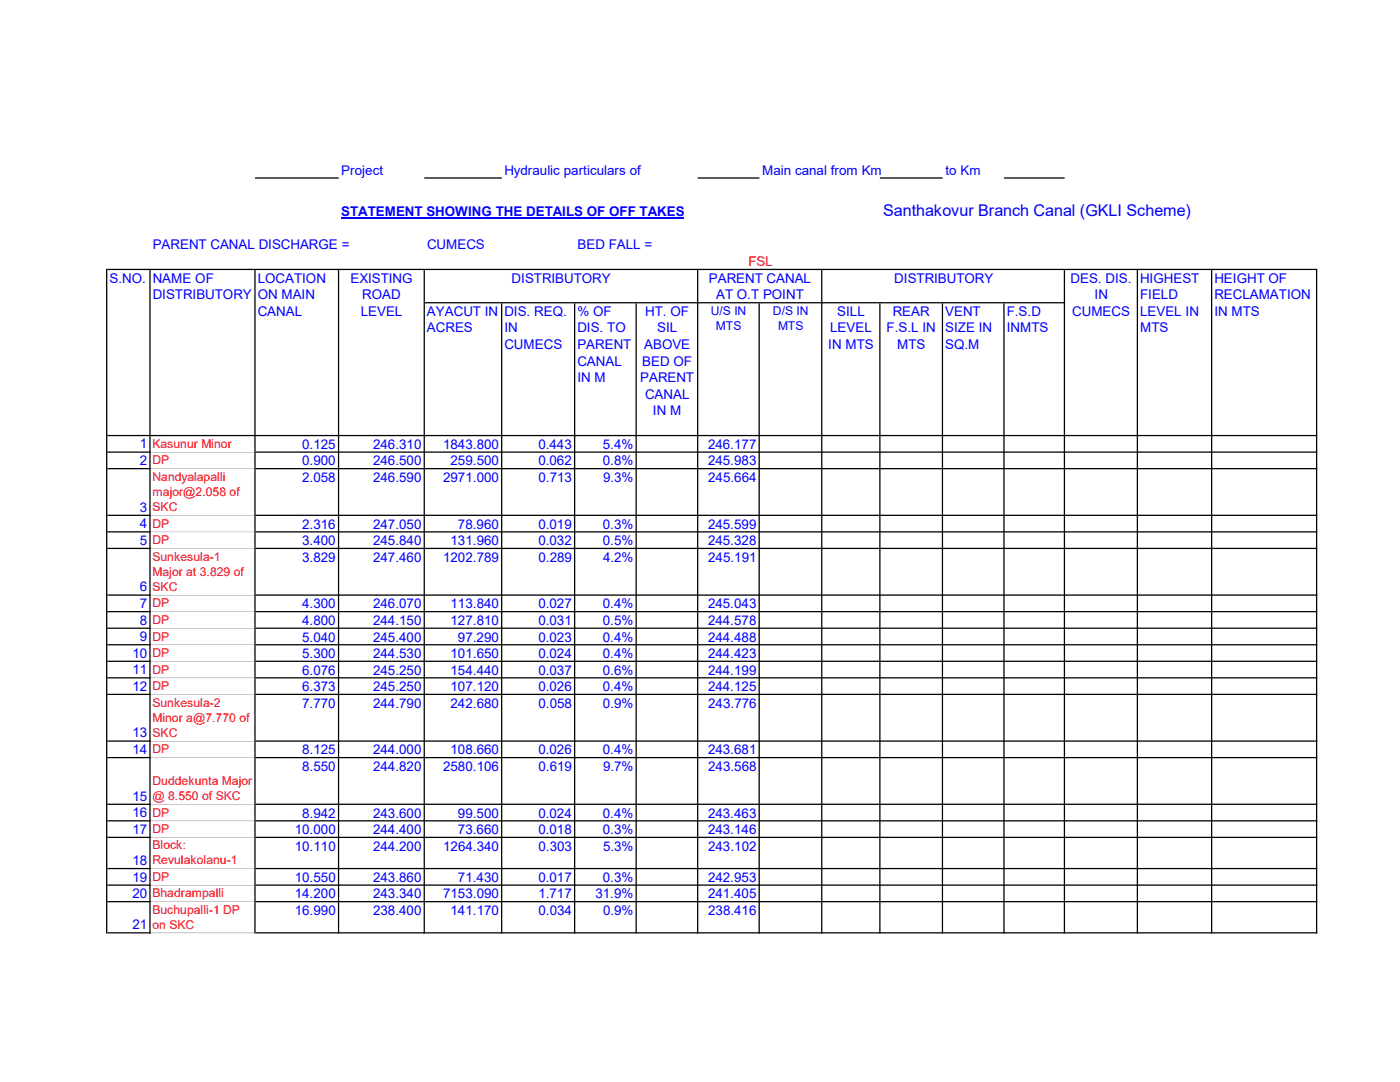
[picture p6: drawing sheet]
<svg xmlns="http://www.w3.org/2000/svg" width="279mm" height="216mm" viewBox="0 0 279 216" stroke-linecap="round" stroke-linejoin="round" font-family="sans-serif">
<defs><g id="words">
<text font-size="3.2" fill="#00f" x="176.2" y="43.1">Santhakovur Branch Canal (GKLI Scheme)</text>
<g font-size="2.7" fill="#00f">
<text x="68.1" y="34.9">Project</text>
<text x="100.7" y="34.9">Hydraulic particulars of</text>
<text x="152.1" y="34.9">Main canal from Km</text>
<text x="188.7" y="34.9">to Km</text>
<text x="68.1" y="43.1">STATEMENT SHOWING THE DETAILS OF OFF TAKES</text>
<text x="30.5" y="49.7">PARENT CANAL DISCHARGE =</text>
<text x="85.2" y="49.7">CUMECS</text>
<text x="115.3" y="49.7">BED FALL =</text>
<text x="21.8" y="56.4">S.NO. NAME OF</text>
<text x="30.5" y="59.7">DISTRIBUTORY</text>
<text x="51.4" y="56.4">LOCATION</text>
<text x="51.4" y="59.7">ON MAIN</text>
<text x="69.9" y="56.4">EXISTING</text>
<text x="72.3" y="59.7">ROAD</text>
<text x="102.1" y="56.4">DISTRIBUTORY</text>
<text x="141.5" y="56.4">PARENT CANAL</text>
<text x="142.9" y="59.7">AT O.T POINT</text>
<text x="178.5" y="56.4">DISTRIBUTORY</text>
<text x="213.7" y="56.4">DES. DIS.</text>
<text x="218.4" y="59.7">IN</text>
<text x="227.5" y="56.4">HIGHEST</text>
<text x="227.5" y="59.7">FIELD</text>
<text x="242.4" y="56.4">HEIGHT OF</text>
<text x="242.4" y="59.7">RECLAMATION</text>
<text x="51.4" y="63">CANAL</text>
<text x="72" y="63">LEVEL</text>
<text x="85.2" y="63">AYACUT IN</text>
<text x="100.7" y="63">DIS. REQ.</text>
<text x="115.2" y="63">% OF</text>
<text x="128.8" y="63">HT. OF</text>
<text x="167.1" y="63">SILL</text>
<text x="178.2" y="63">REAR</text>
<text x="188.6" y="63">VENT</text>
<text x="200.9" y="63">F.S.D</text>
<text x="214" y="63">CUMECS</text>
<text x="227.5" y="63">LEVEL IN</text>
<text x="242.4" y="63">IN MTS</text>
<text x="85.2" y="66.3">ACRES</text>
<text x="100.7" y="66.3">IN</text>
<text x="100.7" y="69.6">CUMECS</text>
<text x="115.2" y="66.3">DIS. TO</text>
<text x="115.2" y="69.6">PARENT</text>
<text x="128.6" y="69.6">ABOVE</text>
<text x="131.1" y="66.3">SIL</text>
<text x="165.3" y="69.6">IN MTS</text>
<text x="165.7" y="66.3">LEVEL</text>
<text x="177" y="66.3">F.S.L IN</text>
<text x="179.1" y="69.6">MTS</text>
<text x="188.6" y="66.3">SIZE IN</text>
<text x="188.6" y="69.6">SQ.M</text>
<text x="200.9" y="66.3">INMTS</text>
<text x="227.5" y="66.3">MTS</text>
<text x="115.2" y="72.9">CANAL</text>
<text x="115.2" y="76.2">IN M</text>
<text x="127.8" y="76.2">PARENT</text>
<text x="128.2" y="72.9">BED OF</text>
<text x="128.7" y="79.5">CANAL</text>
<text x="130.3" y="82.8">IN M</text>
<text x="27.9" y="89.5">1</text>
<text x="60.3" y="89.6">0.125</text>
<text x="74.5" y="89.6">246.310</text>
<text x="88.4" y="89.6">1843.800</text>
<text x="107.4" y="89.6">0.443</text>
<text x="120.3" y="89.6">5.4%</text>
<text x="141.3" y="89.6">246.177</text>
<text x="27.9" y="92.8">2</text>
<text x="60.3" y="92.9">0.900</text>
<text x="74.5" y="92.9">246.500</text>
<text x="89.9" y="92.9">259.500</text>
<text x="107.4" y="92.9">0.062</text>
<text x="120.3" y="92.9">0.8%</text>
<text x="141.3" y="92.9">245.983</text>
<text x="60.3" y="96.2">2.058</text>
<text x="74.5" y="96.2">246.590</text>
<text x="88.4" y="96.2">2971.000</text>
<text x="107.5" y="96.2">0.713</text>
<text x="120.3" y="96.2">9.3%</text>
<text x="141.3" y="96.2">245.664</text>
<text x="27.9" y="102.1">3</text>
<text x="27.9" y="105.4">4</text>
<text x="60.3" y="105.5">2.316</text>
<text x="74.5" y="105.5">247.050</text>
<text x="91.4" y="105.5">78.960</text>
<text x="107.4" y="105.5">0.019</text>
<text x="120.3" y="105.5">0.3%</text>
<text x="141.3" y="105.5">245.599</text>
<text x="27.9" y="108.7">5</text>
<text x="60.3" y="108.8">3.400</text>
<text x="60.3" y="112.1">3.829</text>
<text x="74.5" y="108.8">245.840</text>
<text x="74.5" y="112.1">247.460</text>
<text x="88.4" y="112.1">1202.789</text>
<text x="89.9" y="108.8">131.960</text>
<text x="107.4" y="108.8">0.032</text>
<text x="107.5" y="112.1">0.289</text>
<text x="120.3" y="108.8">0.5%</text>
<text x="120.3" y="112.1">4.2%</text>
<text x="141.3" y="108.8">245.328</text>
<text x="141.3" y="112.1">245.191</text>
<text x="27.9" y="118">6</text>
<text x="27.9" y="121.3">7</text>
<text x="27.9" y="124.6">8</text>
<text x="60.3" y="121.4">4.300</text>
<text x="60.3" y="124.7">4.800</text>
<text x="74.5" y="121.4">246.070</text>
<text x="74.5" y="124.7">244.150</text>
<text x="89.9" y="121.4">113.840</text>
<text x="89.9" y="124.7">127.810</text>
<text x="107.4" y="121.4">0.027</text>
<text x="107.4" y="124.7">0.031</text>
<text x="120.3" y="121.4">0.4%</text>
<text x="120.3" y="124.7">0.5%</text>
<text x="141.3" y="121.4">245.043</text>
<text x="141.3" y="124.7">244.578</text>
<text x="26.4" y="131.2">10</text>
<text x="27.9" y="127.9">9</text>
<text x="60.3" y="128">5.040</text>
<text x="60.3" y="131.3">5.300</text>
<text x="74.5" y="128">245.400</text>
<text x="74.5" y="131.3">244.530</text>
<text x="89.9" y="131.3">101.650</text>
<text x="91.4" y="128">97.290</text>
<text x="107.4" y="128">0.023</text>
<text x="107.4" y="131.3">0.024</text>
<text x="120.3" y="128">0.4%</text>
<text x="120.3" y="131.3">0.4%</text>
<text x="141.3" y="128">244.488</text>
<text x="141.3" y="131.3">244.423</text>
<text x="26.4" y="134.5">11</text>
<text x="26.4" y="137.8">12</text>
<text x="60.3" y="134.6">6.076</text>
<text x="60.3" y="137.9">6.373</text>
<text x="74.5" y="134.6">245.250</text>
<text x="74.5" y="137.9">245.250</text>
<text x="89.9" y="134.6">154.440</text>
<text x="89.9" y="137.9">107.120</text>
<text x="107.4" y="134.6">0.037</text>
<text x="107.4" y="137.9">0.026</text>
<text x="120.3" y="134.6">0.6%</text>
<text x="120.3" y="137.9">0.4%</text>
<text x="141.3" y="134.6">244.199</text>
<text x="141.3" y="137.9">244.125</text>
<text x="60.3" y="141.2">7.770</text>
<text x="74.5" y="141.2">244.790</text>
<text x="89.9" y="141.2">242.680</text>
<text x="107.5" y="141.2">0.058</text>
<text x="120.3" y="141.2">0.9%</text>
<text x="141.3" y="141.2">243.776</text>
<text x="26.4" y="147.2">13</text>
<text x="26.4" y="150.5">14</text>
<text x="60.3" y="150.5">8.125</text>
<text x="60.3" y="153.8">8.550</text>
<text x="74.5" y="150.5">244.000</text>
<text x="74.5" y="153.8">244.820</text>
<text x="88.4" y="153.8">2580.106</text>
<text x="89.9" y="150.5">108.660</text>
<text x="107.4" y="150.5">0.026</text>
<text x="107.5" y="153.8">0.619</text>
<text x="120.3" y="150.5">0.4%</text>
<text x="120.3" y="153.8">9.7%</text>
<text x="141.3" y="150.5">243.681</text>
<text x="141.3" y="153.8">243.568</text>
<text x="26.4" y="159.8">15</text>
<text x="26.4" y="163.1">16</text>
<text x="26.4" y="166.4">17</text>
<text x="58.8" y="166.5">10.000</text>
<text x="60.3" y="163.2">8.942</text>
<text x="74.5" y="163.2">243.600</text>
<text x="74.5" y="166.5">244.400</text>
<text x="91.4" y="163.2">99.500</text>
<text x="91.4" y="166.5">73.660</text>
<text x="107.4" y="163.2">0.024</text>
<text x="107.4" y="166.5">0.018</text>
<text x="120.3" y="163.2">0.4%</text>
<text x="120.3" y="166.5">0.3%</text>
<text x="141.3" y="163.2">243.463</text>
<text x="141.3" y="166.5">243.146</text>
<text x="26.4" y="172.6">18</text>
<text x="58.8" y="169.8">10.110</text>
<text x="74.5" y="169.8">244.200</text>
<text x="88.4" y="169.8">1264.340</text>
<text x="107.5" y="169.8">0.303</text>
<text x="120.3" y="169.8">5.3%</text>
<text x="141.4" y="169.8">243.102</text>
<text x="26.4" y="175.9">19</text>
<text x="26.4" y="179.2">20</text>
<text x="58.8" y="176">10.550</text>
<text x="58.8" y="179.3">14.200</text>
<text x="74.5" y="176">243.860</text>
<text x="74.5" y="179.3">243.340</text>
<text x="88.4" y="179.3">7153.090</text>
<text x="91.4" y="176">71.430</text>
<text x="107.4" y="176">0.017</text>
<text x="107.4" y="179.3">1.717</text>
<text x="118.8" y="179.3">31.9%</text>
<text x="120.3" y="176">0.3%</text>
<text x="141.3" y="176">242.953</text>
<text x="141.3" y="179.3">241.405</text>
<text x="26.4" y="185.4">21</text>
<text x="58.8" y="182.6">16.990</text>
<text x="74.5" y="182.6">238.400</text>
<text x="89.9" y="182.6">141.170</text>
<text x="107.5" y="182.6">0.034</text>
<text x="120.3" y="182.6">0.9%</text>
<text x="141.3" y="182.6">238.416</text>
</g>
<text font-size="2.7" fill="#f00" x="149.4" y="53">FSL</text>
<g font-size="2.4" fill="#00f">
<text x="141.9" y="62.8">U/S IN</text>
<text x="142.9" y="65.8">MTS</text>
<text x="154.3" y="62.8">D/S IN</text>
<text x="155.3" y="65.8">MTS</text>
</g>
<g font-size="2.4" fill="#f00">
<text x="30.4" y="89.4">Kasunur Minor</text>
<text x="30.4" y="92.7">DP</text>
<text x="30.4" y="96">Nandyalapalli</text>
<text x="30.4" y="99">major@2.058 of</text>
<text x="30.4" y="102">SKC</text>
<text x="30.4" y="105.3">DP</text>
<text x="30.4" y="108.6">DP</text>
<text x="30.4" y="111.9">Sunkesula-1</text>
<text x="30.4" y="114.9">Major at 3.829 of</text>
<text x="30.4" y="117.9">SKC</text>
<text x="30.4" y="121.2">DP</text>
<text x="30.4" y="124.5">DP</text>
<text x="30.4" y="127.8">DP</text>
<text x="30.4" y="131.1">DP</text>
<text x="30.4" y="134.4">DP</text>
<text x="30.4" y="137.7">DP</text>
<text x="30.4" y="141">Sunkesula-2</text>
<text x="30.4" y="144">Minor a@7.770 of</text>
<text x="30.4" y="147">SKC</text>
<text x="30.4" y="150.3">DP</text>
<text x="30.4" y="156.6">Duddekunta Major</text>
<text x="30.4" y="159.6">@ 8.550 of SKC</text>
<text x="30.4" y="162.9">DP</text>
<text x="30.4" y="166.2">DP</text>
<text x="30.4" y="169.5">Block:</text>
<text x="30.4" y="172.5">Revulakolanu-1</text>
<text x="30.4" y="175.8">DP</text>
<text x="30.4" y="179.1">Bhadrampalli</text>
<text x="30.4" y="182.3">Buchupalli-1 DP</text>
<text x="30.4" y="185.3">on SKC</text>
</g>
</g></defs>
<path d="M68.1 43.6h68.5" fill="none" stroke="#00f" stroke-width=".3"/>
<g fill="#000">
<path d="M50.9 35.4h16.7v.2h-16.7zM84.7 35.4h15.5v.2h-15.5zM139.2 35.4h12.4v.2h-12.4zM175.6 35.4h12.5v.2h-12.5zM21.4 90.1h8.7v.2h-8.7z" fill-rule="evenodd"/>
<path d="M21.4 53.6h241.5v.3h-241.5zM84.8 60.3h127.8v.2h-127.8zM21.4 86.8h241.5v.2h-241.5zM51 90.1h211.9v.2h-211.9zM51 93.4h211.9v.2h-211.9zM51 102.7h211.9v.3h-211.9zM51 106h211.9v.3h-211.9zM51 109.3h211.9v.3h-211.9zM51 118.6h211.9v.3h-211.9zM51 121.9h211.9v.3h-211.9zM51 125.2h211.9v.3h-211.9zM51 128.5h211.9v.3h-211.9zM51 131.8h211.9v.3h-211.9zM51 135.1h211.9v.3h-211.9zM51 138.4h211.9v.3h-211.9zM51 147.7h211.9v.3h-211.9zM51 151h211.9v.3h-211.9zM51 160.4h211.9v.2h-211.9zM51 163.7h211.9v.2h-211.9zM51 167h211.9v.2h-211.9zM51 173.2h211.9v.2h-211.9zM51 176.5h211.9v.2h-211.9zM51 179.8h211.9v.2h-211.9zM51 186h211.9v.3h-211.9z" fill-rule="evenodd"/>
<path d="M29.8 53.9h.3v132.4h-.3zM50.8 53.9h.2v132.4h-.2zM67.4 53.9h.3v132.4h-.3zM84.5 53.9h.3v132.4h-.3zM139.1 53.9h.3v132.4h-.3zM163.9 53.9h.2v132.4h-.2zM212.3 53.9h.3v132.4h-.3zM226.9 53.9h.2v132.4h-.2zM241.7 53.9h.2v132.4h-.2zM262.6 53.9h.3v132.4h-.3zM100 60.5h.2v125.8h-.2zM114.6 60.5h.2v125.8h-.2zM126.8 60.5h.3v125.8h-.3zM151.4 60.5h.2v125.8h-.2zM175.5 60.5h.2v125.8h-.2zM188 60.5h.2v125.8h-.2zM200.2 60.5h.3v125.8h-.3zM200.4 35.4h12.1v.2h-12.1z" fill-rule="evenodd"/>
<path d="M30.1 90.2l20.7 .1zM21.4 93.4h8.7v.2h-8.7z" fill-rule="evenodd"/>
<path d="M30.1 93.5l20.7 .1zM21.4 102.7h8.7v.3h-8.7z" fill-rule="evenodd"/>
<path d="M30.1 102.8l20.7 .1zM21.4 106h8.7v.3h-8.7z" fill-rule="evenodd"/>
<path d="M30.1 106.1l20.7 .1zM21.4 109.3h8.7v.3h-8.7z" fill-rule="evenodd"/>
<path d="M30.1 109.4l20.7 .1zM21.4 118.6h8.7v.3h-8.7z" fill-rule="evenodd"/>
<path d="M30.1 118.7l20.7 .1zM21.4 121.9h8.7v.3h-8.7z" fill-rule="evenodd"/>
<path d="M30.1 122l20.7 .1zM21.4 125.2h8.7v.3h-8.7z" fill-rule="evenodd"/>
<path d="M30.1 125.3l20.7 .1zM21.4 128.5h8.7v.3h-8.7z" fill-rule="evenodd"/>
<path d="M30.1 128.7h20.7zM21.4 131.8h8.7v.3h-8.7z" fill-rule="evenodd"/>
<path d="M30.1 132h20.7zM21.4 135.1h8.7v.3h-8.7z" fill-rule="evenodd"/>
<path d="M30.1 135.3h20.7zM21.4 138.4h8.7v.3h-8.7z" fill-rule="evenodd"/>
<path d="M30.1 138.6h20.7zM21.4 147.7h8.7v.3h-8.7z" fill-rule="evenodd"/>
<path d="M30.1 147.9h20.7zM21.4 151h8.7v.3h-8.7z" fill-rule="evenodd"/>
<path d="M30.1 151.2h20.7zM21.4 160.4h8.7v.2h-8.7z" fill-rule="evenodd"/>
<path d="M30.1 160.5h20.7zM21.4 163.7h8.7v.2h-8.7z" fill-rule="evenodd"/>
<path d="M30.1 163.8h20.7zM21.4 167h8.7v.2h-8.7z" fill-rule="evenodd"/>
<path d="M30.1 167.1h20.7zM21.4 173.2h8.7v.2h-8.7z" fill-rule="evenodd"/>
<path d="M30.1 173.3l20.7 .1zM21.4 176.5h8.7v.2h-8.7z" fill-rule="evenodd"/>
<path d="M30.1 176.6l20.7 .1zM21.4 179.8h8.7v.2h-8.7z" fill-rule="evenodd"/>
<path d="M30.1 179.9l20.7 .1zM21.4 186h8.7v.3h-8.7z" fill-rule="evenodd"/>
<path d="M30.1 186.1l20.7 .1zM21.2 53.6h.2v132.7h-.2z" fill-rule="evenodd"/>
</g>
<use href="#words"/>
</svg>
